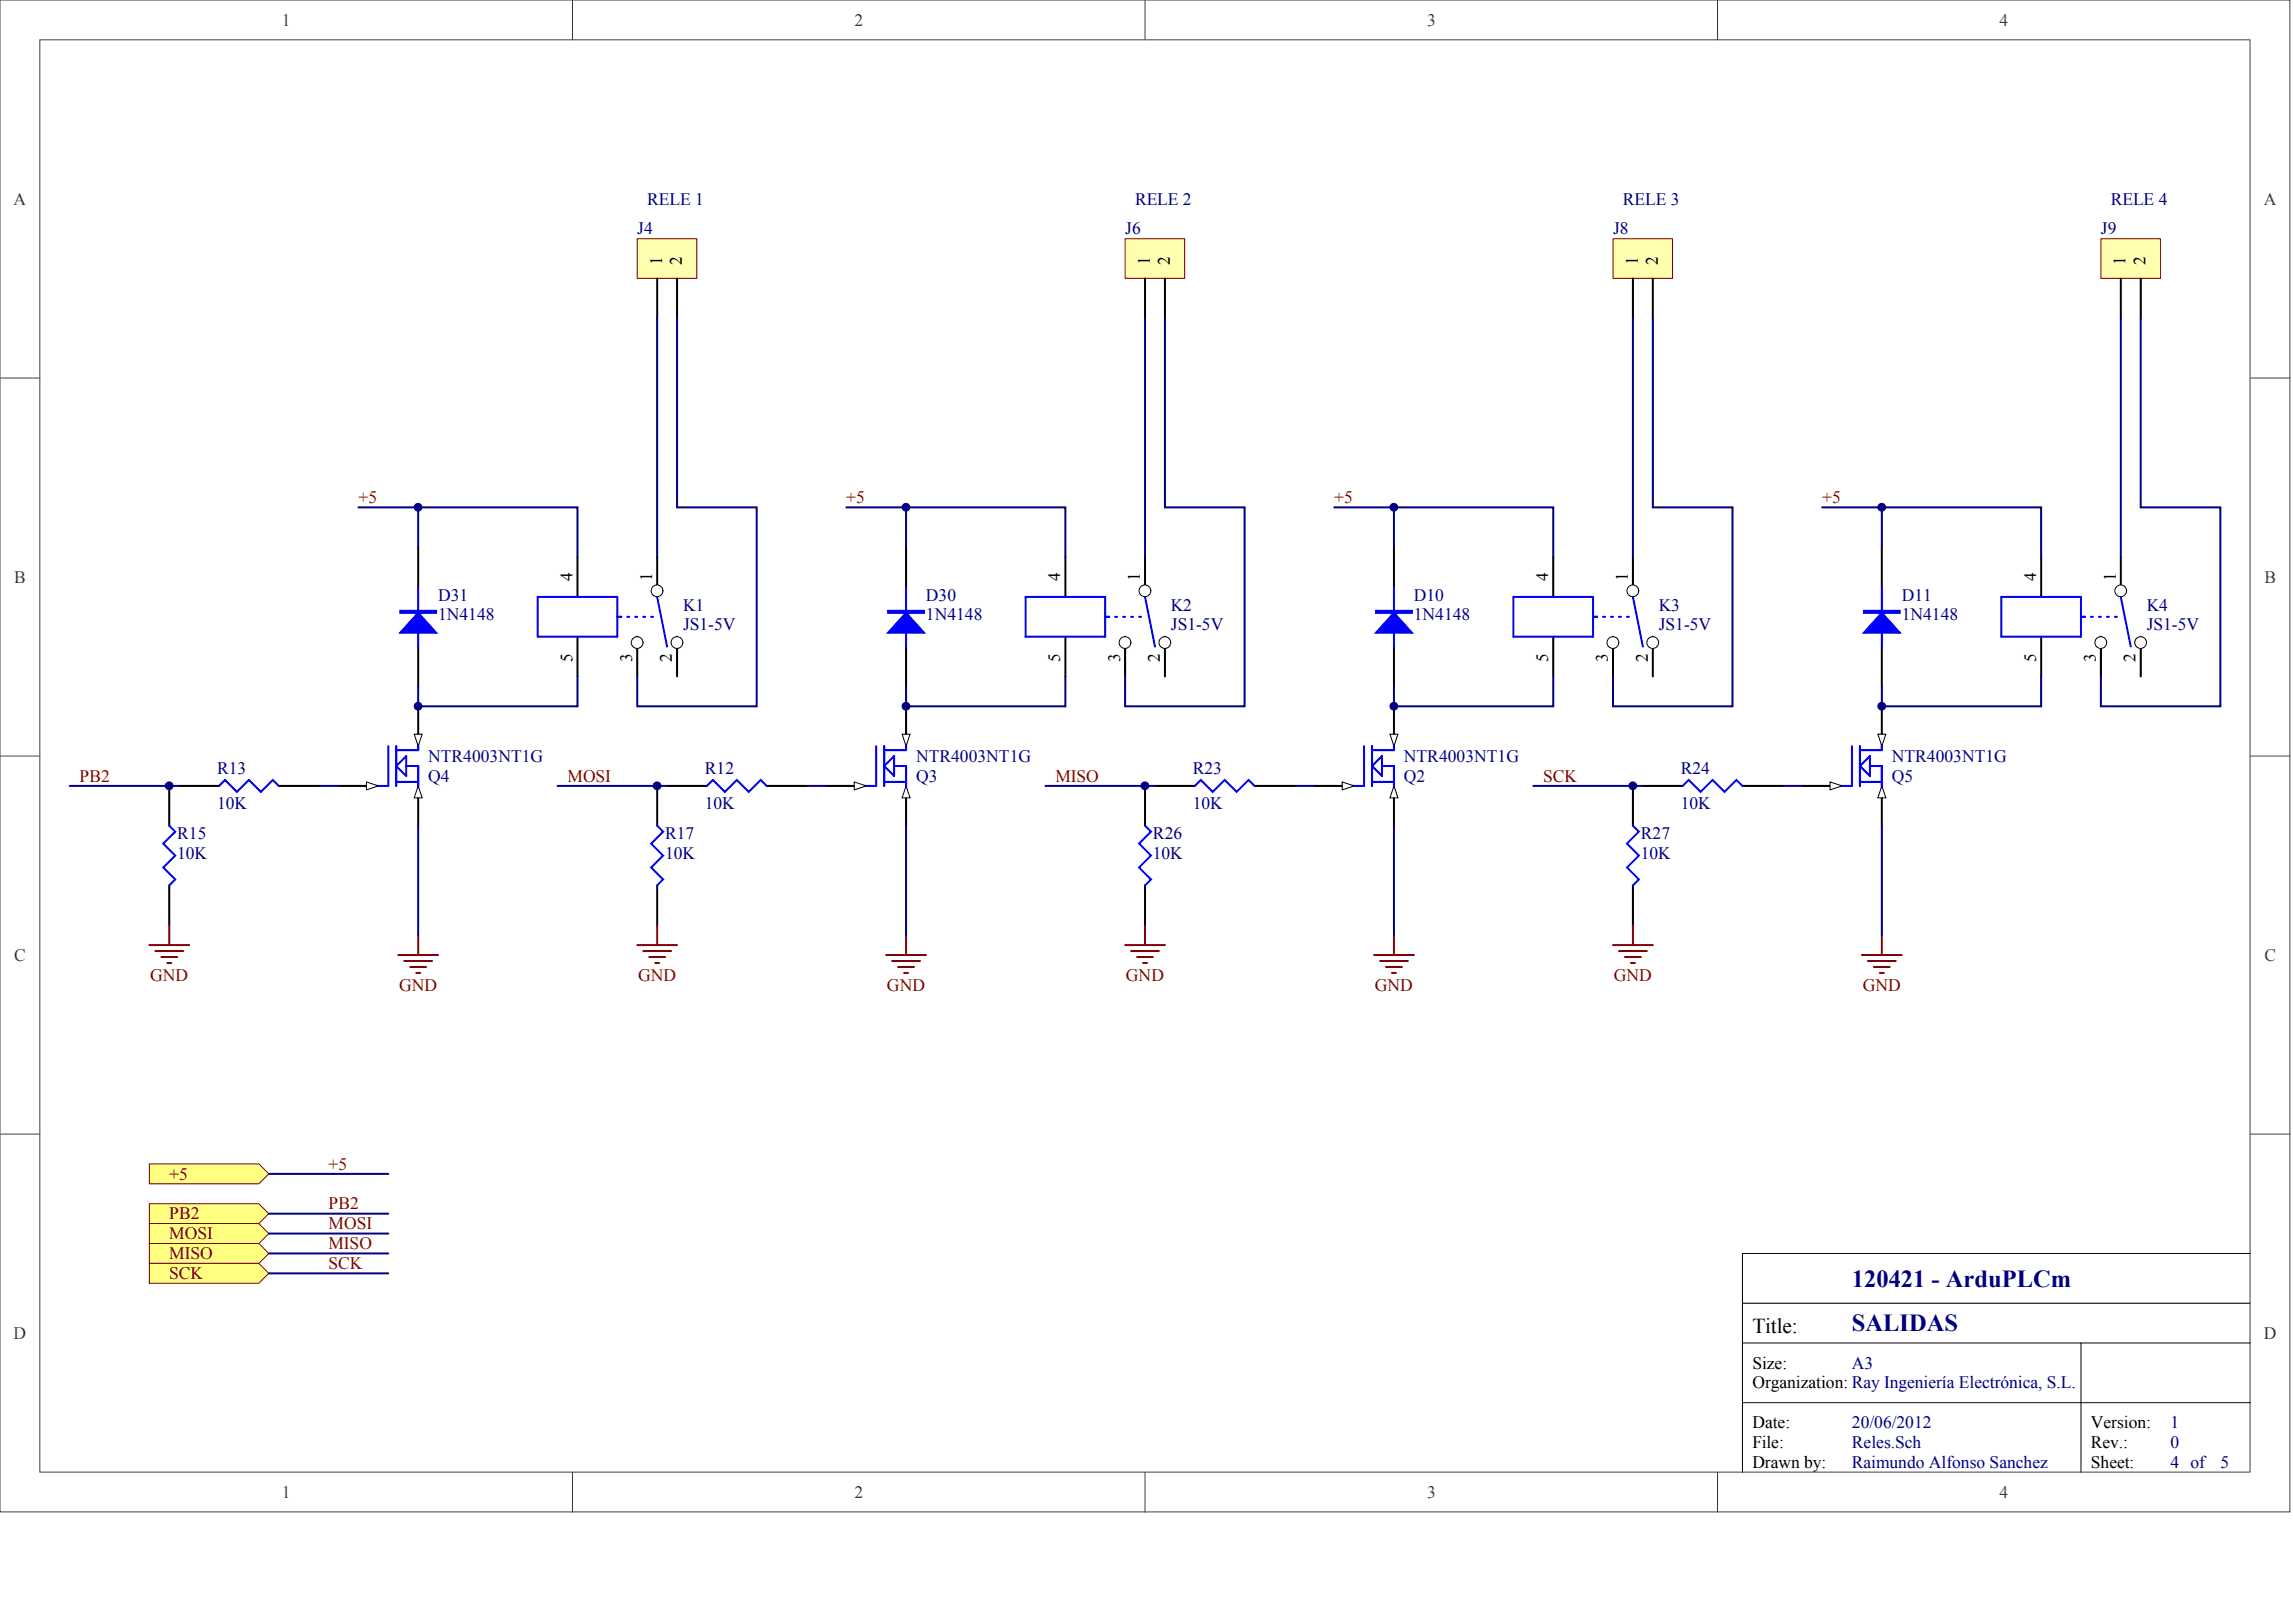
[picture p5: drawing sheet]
<svg xmlns="http://www.w3.org/2000/svg" width="840mm" height="594mm" viewBox="0 0 840 594" stroke-linecap="round" stroke-linejoin="round" font-family="sans-serif">
<defs><g id="words">
<g font-size="9" fill="#000080">
<text x="678.1" y="471.2">120421 - ArduPLCm</text>
<text x="678.1" y="487.2">SALIDAS</text>
</g>
<text font-size="7.8" x="641.7" y="487.7">Title:</text>
<g font-size="6.4" fill="#404040">
<text x="103.2" y="9.4">1</text>
<text x="312.9" y="9.4">2</text>
<text x="522.5" y="9.4">3</text>
<text x="732.2" y="9.4">4</text>
<text x="5" y="74.9">A</text>
<text x="828.9" y="74.9">A</text>
<text x="5.2" y="213.3">B</text>
<text x="829.1" y="213.3">B</text>
<text x="5.2" y="351.6">C</text>
<text x="829.1" y="351.6">C</text>
<text x="5" y="490">D</text>
<text x="828.9" y="490">D</text>
<text x="103.2" y="548.3">1</text>
<text x="312.9" y="548.3">2</text>
<text x="522.5" y="548.3">3</text>
<text x="732.2" y="548.3">4</text>
</g>
<g font-size="6.4" fill="#000080">
<text x="237" y="74.9">RELE 1</text>
<text x="415.6" y="74.9">RELE 2</text>
<text x="594.3" y="74.9">RELE 3</text>
<text x="772.9" y="74.9">RELE 4</text>
<text x="233.3" y="85.8">J4</text>
<text x="412" y="85.8">J6</text>
<text x="590.6" y="85.8">J8</text>
<text x="769.3" y="85.8">J9</text>
<text x="160.4" y="219.8">D31</text>
<text x="339.1" y="219.8">D30</text>
<text x="517.7" y="219.8">D10</text>
<text x="696.4" y="219.8">D11</text>
<text x="160.4" y="227.1">1N4148</text>
<text x="250.1" y="223.5">K1</text>
<text x="339.1" y="227.1">1N4148</text>
<text x="428.7" y="223.5">K2</text>
<text x="517.7" y="227.1">1N4148</text>
<text x="607.4" y="223.5">K3</text>
<text x="696.4" y="227.1">1N4148</text>
<text x="786" y="223.5">K4</text>
<text x="250.1" y="230.8">JS1-5V</text>
<text x="428.7" y="230.8">JS1-5V</text>
<text x="607.4" y="230.8">JS1-5V</text>
<text x="786" y="230.8">JS1-5V</text>
<text x="156.8" y="278.8">NTR4003NT1G</text>
<text x="335.4" y="278.8">NTR4003NT1G</text>
<text x="514.1" y="278.8">NTR4003NT1G</text>
<text x="692.7" y="278.8">NTR4003NT1G</text>
<text x="79.5" y="283.2">R13</text>
<text x="156.8" y="286.1">Q4</text>
<text x="258.1" y="283.2">R12</text>
<text x="335.4" y="286.1">Q3</text>
<text x="436.8" y="283.2">R23</text>
<text x="514.1" y="286.1">Q2</text>
<text x="615.4" y="283.2">R24</text>
<text x="692.7" y="286.1">Q5</text>
<text x="79.5" y="296.3">10K</text>
<text x="258.1" y="296.3">10K</text>
<text x="436.8" y="296.3">10K</text>
<text x="615.4" y="296.3">10K</text>
<text x="64.9" y="307.2">R15</text>
<text x="243.5" y="307.2">R17</text>
<text x="422.2" y="307.2">R26</text>
<text x="600.8" y="307.2">R27</text>
<text x="64.9" y="314.5">10K</text>
<text x="243.5" y="314.5">10K</text>
<text x="422.2" y="314.5">10K</text>
<text x="600.8" y="314.5">10K</text>
<text x="678.1" y="500.9">A3</text>
<text x="678.1" y="522.8">20/06/2012</text>
<text x="794.8" y="522.8">1</text>
<text x="678.1" y="530.1">Reles.Sch</text>
<text x="794.8" y="530.1">0</text>
<text x="678.1" y="537.3">Raimundo Alfonso Sanchez</text>
<text x="794.8" y="537.3">4 of</text>
<text x="813" y="537.3">5</text>
</g>
<g font-size="6.4" fill="#800000">
<text x="131.2" y="184.1">+5</text>
<text x="309.9" y="184.1">+5</text>
<text x="488.5" y="184.1">+5</text>
<text x="667.2" y="184.1">+5</text>
<text x="29.2" y="286.1">PB2</text>
<text x="207.8" y="286.1">MOSI</text>
<text x="386.5" y="286.1">MISO</text>
<text x="565.1" y="286.1">SCK</text>
<text x="55" y="358.9">GND</text>
<text x="233.6" y="358.9">GND</text>
<text x="412.3" y="358.9">GND</text>
<text x="590.9" y="358.9">GND</text>
<text x="146.1" y="362.6">GND</text>
<text x="324.8" y="362.6">GND</text>
<text x="503.4" y="362.6">GND</text>
<text x="682.1" y="362.6">GND</text>
<text x="62" y="431.8">+5</text>
<text x="120.3" y="428.1">+5</text>
<text x="120.3" y="442.7">PB2</text>
<text x="62" y="446.3">PB2</text>
<text x="120.3" y="450">MOSI</text>
<text x="62" y="453.6">MOSI</text>
<text x="62" y="460.9">MISO</text>
<text x="120.3" y="457.2">MISO</text>
<text x="120.3" y="464.5">SCK</text>
<text x="62" y="468.2">SCK</text>
</g>
<g font-size="6.4">
<text x="641.7" y="500.9">Size:</text>
<text x="641.7" y="508.2">Organization: Ray Ingeniería Electrónica, S.L.</text>
<text x="641.7" y="522.8">Date:</text>
<text x="765.6" y="522.8">Version:</text>
<text x="641.7" y="530.1">File:</text>
<text x="765.6" y="530.1">Rev.:</text>
<text x="641.7" y="537.3">Drawn by:</text>
<text x="765.6" y="537.3">Sheet:</text>
</g>
<g font-size="6.3">
<text x="242.4" y="96.9" transform="rotate(-90 242.4 96.9)">1</text>
<text x="249.7" y="96.9" transform="rotate(-90 249.7 96.9)">2</text>
<text x="421" y="96.9" transform="rotate(-90 421 96.9)">1</text>
<text x="428.3" y="96.9" transform="rotate(-90 428.3 96.9)">2</text>
<text x="599.7" y="96.9" transform="rotate(-90 599.7 96.9)">1</text>
<text x="607" y="96.9" transform="rotate(-90 607 96.9)">2</text>
<text x="778.3" y="96.9" transform="rotate(-90 778.3 96.9)">1</text>
<text x="785.6" y="96.9" transform="rotate(-90 785.6 96.9)">2</text>
<text x="209.6" y="212.7" transform="rotate(-90 209.6 212.7)">4</text>
<text x="238.8" y="212.7" transform="rotate(-90 238.8 212.7)">1</text>
<text x="388.2" y="212.7" transform="rotate(-90 388.2 212.7)">4</text>
<text x="417.4" y="212.7" transform="rotate(-90 417.4 212.7)">1</text>
<text x="566.9" y="212.7" transform="rotate(-90 566.9 212.7)">4</text>
<text x="596" y="212.7" transform="rotate(-90 596 212.7)">1</text>
<text x="745.5" y="212.7" transform="rotate(-90 745.5 212.7)">4</text>
<text x="774.7" y="212.7" transform="rotate(-90 774.7 212.7)">1</text>
<text x="209.6" y="242.2" transform="rotate(-90 209.6 242.2)">5</text>
<text x="231.5" y="242.2" transform="rotate(-90 231.5 242.2)">3</text>
<text x="246.1" y="242.2" transform="rotate(-90 246.1 242.2)">2</text>
<text x="388.2" y="242.2" transform="rotate(-90 388.2 242.2)">5</text>
<text x="410.1" y="242.2" transform="rotate(-90 410.1 242.2)">3</text>
<text x="424.7" y="242.2" transform="rotate(-90 424.7 242.2)">2</text>
<text x="566.9" y="242.2" transform="rotate(-90 566.9 242.2)">5</text>
<text x="588.8" y="242.2" transform="rotate(-90 588.8 242.2)">3</text>
<text x="603.3" y="242.2" transform="rotate(-90 603.3 242.2)">2</text>
<text x="745.5" y="242.2" transform="rotate(-90 745.5 242.2)">5</text>
<text x="767.4" y="242.2" transform="rotate(-90 767.4 242.2)">3</text>
<text x="782" y="242.2" transform="rotate(-90 782 242.2)">2</text>
</g>
</g></defs>
<g fill="#fff" stroke="#404040" stroke-width=".37">
<path d="M0 0h838.5v553.4h-838.5z"/>
<path d="M14.6 14.6h809.3v524.2h-809.3z"/>
</g>
<path d="M209.6 0v14.6M419.3 0v14.6M628.9 0v14.6M0 138.4h14.6M824 138.4h14.5M0 276.7h14.6M824 276.7h14.5M0 415.1h14.6M824 415.1h14.5M209.6 538.9v14.6M419.3 538.9v14.6M628.9 538.9v14.6" fill="none" stroke="#404040" stroke-width=".37"/>
<path d="M824 477h-186v61.9M638 491.6h186M638 513.4h186M762 513.4v25.5" fill="none" stroke="#000" stroke-width=".37"/>
<path d="M233.3 87.4h21.8v14.5h-21.8z" fill="#ffffb0" stroke="#800000" stroke-width=".37"/>
<path d="M240.6 102v14.5M247.9 102v14.5M124 287.7h14.5" fill="none" stroke="#000" stroke-width=".73"/>
<path d="M134.2 286.2l4.3 1.5-4.3 1.4z" fill="#fff" stroke="#000" stroke-width=".37"/>
<path d="M153.1 258.5v14.6" fill="none" stroke="#000" stroke-width=".73"/>
<path d="M151.7 268.7h2.9l-1.5 4.4z" fill="#fff" stroke="#000" stroke-width=".37"/>
<path d="M153.1 287.7v14.5" fill="none" stroke="#000" stroke-width=".73"/>
<path d="M153.1 287.7l1.5 4.3h-2.9z" fill="#fff" stroke="#000" stroke-width=".37"/>
<path d="M153.1 214.8v21.9M142.2 273.1v14.6h-3.7M145.1 273.1v14.6M153.1 273.1v1.5h-8M145.1 286.2h8M145.1 280.4l3.6-3.7v7.3zM148.7 280.4h4.4v7.3" fill="none" stroke="#00f" stroke-width=".73"/>
<path d="M153.1 200.3v14.5M153.1 236.7v14.6" fill="none" stroke="#000" stroke-width=".73"/>
<g fill="#00f" stroke="#00f" stroke-width=".73">
<path d="M153.1 224.3l6.6 7.3h-13.1z"/>
<path d="M146.6 223.6h13.1v.7h-13.1z" fill-rule="evenodd"/>
</g>
<g fill="#ffff80" stroke="#800000" stroke-width=".37">
<path d="M54.7 440.6h40.1l3.6 3.6-3.6 3.7h-40.1z" fill-rule="evenodd"/>
<path d="M54.7 426h40.1l3.6 3.7-3.6 3.6h-40.1z" fill-rule="evenodd"/>
</g>
<path d="M116.7 287.7h7.3M98.4 429.7h43.8" fill="none" stroke="#000080" stroke-width=".73"/>
<path d="M240.6 203.9v14.6M62 287.7v14.5M65.6 287.7h14.6M102.1 287.7h14.6M62 324.1v14.6" fill="none" stroke="#000" stroke-width=".73"/>
<path d="M80.2 287.7l2.2-2.2 4.4 4.4 4.3-4.4 4.4 4.4 4.4-4.4 2.2 2.2M62 302.2l2.2 2.2-4.4 4.4 4.4 4.4-4.4 4.3 4.4 4.4-2.2 2.2" fill="none" stroke="#00f" stroke-width=".73"/>
<circle cx="240.6" cy="216.3" r="2.15" fill="#fff" stroke="#000" stroke-width=".37"/>
<path d="M247.9 233.1v14.5" fill="none" stroke="#000" stroke-width=".73"/>
<circle cx="247.9" cy="235.2" r="2.15" fill="#fff" stroke="#000" stroke-width=".37"/>
<path d="M233.3 233.1v14.5" fill="none" stroke="#000" stroke-width=".73"/>
<circle cx="233.3" cy="235.2" r="2.15" fill="#fff" stroke="#000" stroke-width=".37"/>
<path d="M211.5 203.9v14.6M211.5 233.1v14.5M302.6 287.7h14.6" fill="none" stroke="#000" stroke-width=".73"/>
<path d="M196.9 218.5h29.1v14.6h-29.1zM240.6 218.5l3.7 18.2M226 225.8h1.5M229.7 225.8h.7M232.6 225.8h.7M235.5 225.8h.7M238.4 225.8h.8" fill="none" stroke="#00f" stroke-width=".73"/>
<path d="M131.2 185.7h21.9M153.1 200.3v-14.6h58.4v18.2M211.5 247.6v10.9h-58.4v-7.2M25.5 287.7h40.1M153.1 302.2v40.1M98.4 444.2h43.8" fill="none" stroke="#000080" stroke-width=".73"/>
<path d="M62 338.7v7.2M54.7 345.9h14.6M56.9 348.1h10.2M59.1 350.3h5.8M61.2 352.5h1.5M145.8 349.6h14.6M148 351.8h10.2M150.2 353.9h5.8M152.4 356.1h1.5M153.1 342.3v7.3" fill="none" stroke="#800000" stroke-width=".73"/>
<path d="M312.8 286.2l4.4 1.5-4.4 1.4z" fill="#fff" stroke="#000" stroke-width=".37"/>
<path d="M331.8 258.5v14.6" fill="none" stroke="#000" stroke-width=".73"/>
<path d="M330.3 268.7h2.9l-1.4 4.4z" fill="#fff" stroke="#000" stroke-width=".37"/>
<path d="M331.8 287.7v14.5" fill="none" stroke="#000" stroke-width=".73"/>
<path d="M331.8 287.7l1.4 4.3h-2.9z" fill="#fff" stroke="#000" stroke-width=".37"/>
<path d="M331.8 214.8v21.9M320.8 273.1v14.6h-3.6M323.7 273.1v14.6M331.8 273.1v1.5h-8.1M258.9 287.7l2.1-2.2 4.4 4.4 4.4-4.4 4.4 4.4 4.3-4.4 2.2 2.2M323.7 286.2h8.1M323.7 280.4l3.7-3.7v7.3zM327.4 280.4h4.4v7.3M240.6 302.2l2.2 2.2-4.4 4.4 4.4 4.4-4.4 4.3 4.4 4.4-2.2 2.2" fill="none" stroke="#00f" stroke-width=".73"/>
<path d="M331.8 200.3v14.5M419.3 203.9v14.6M331.8 236.7v14.6M240.6 287.7v14.5M244.3 287.7h14.6M280.7 287.7h14.6M240.6 324.1v14.6" fill="none" stroke="#000" stroke-width=".73"/>
<g fill="#00f" stroke="#00f" stroke-width=".73">
<path d="M331.8 224.3l6.5 7.3h-13.1z"/>
<path d="M325.2 223.6h13.1v.7h-13.1z" fill-rule="evenodd"/>
</g>
<path d="M295.3 287.7h7.3" fill="none" stroke="#000080" stroke-width=".73"/>
<circle cx="419.2" cy="216.3" r="2.15" fill="#fff" stroke="#000" stroke-width=".37"/>
<path d="M426.6 233.1v14.5" fill="none" stroke="#000" stroke-width=".73"/>
<circle cx="426.5" cy="235.2" r="2.15" fill="#fff" stroke="#000" stroke-width=".37"/>
<path d="M412 233.1v14.5" fill="none" stroke="#000" stroke-width=".73"/>
<circle cx="411.9" cy="235.2" r="2.15" fill="#fff" stroke="#000" stroke-width=".37"/>
<path d="M390.1 203.9v14.6M390.1 233.1v14.5M481.2 287.7h14.6" fill="none" stroke="#000" stroke-width=".73"/>
<path d="M375.5 218.5h29.2v14.6h-29.2zM419.3 218.5l3.6 18.2M404.7 225.8h1.4M408.3 225.8h.8M411.2 225.8h.8M414.2 225.8h.7M417.1 225.8h.7" fill="none" stroke="#00f" stroke-width=".73"/>
<path d="M309.9 185.7h21.9M331.8 200.3v-14.6h58.3v18.2M390.1 247.6v10.9h-58.3v-7.2M204.2 287.7h40.1M331.8 302.2v40.1" fill="none" stroke="#000080" stroke-width=".73"/>
<path d="M240.6 338.7v7.2M233.3 345.9h14.6M235.5 348.1h10.2M237.7 350.3h5.8M239.9 352.5h1.5M324.5 349.6h14.6M326.7 351.8h10.2M328.9 353.9h5.8M331 356.1h1.5M331.8 342.3v7.3" fill="none" stroke="#800000" stroke-width=".73"/>
<path d="M491.5 286.2l4.3 1.5-4.3 1.4z" fill="#fff" stroke="#000" stroke-width=".37"/>
<path d="M510.4 258.5v14.6" fill="none" stroke="#000" stroke-width=".73"/>
<path d="M509 268.7h2.9l-1.5 4.4z" fill="#fff" stroke="#000" stroke-width=".37"/>
<path d="M510.4 287.7v14.5" fill="none" stroke="#000" stroke-width=".73"/>
<path d="M510.4 287.7l1.5 4.3h-2.9z" fill="#fff" stroke="#000" stroke-width=".37"/>
<path d="M510.4 214.8v21.9M499.5 273.1v14.6h-3.7M502.4 273.1v14.6M510.4 273.1v1.5h-8M437.5 287.7l2.2-2.2 4.4 4.4 4.3-4.4 4.4 4.4 4.4-4.4 2.2 2.2M502.4 286.2h8M502.4 280.4l3.6-3.7v7.3zM506 280.4h4.4v7.3M419.3 302.2l2.2 2.2-4.4 4.4 4.4 4.4-4.4 4.3 4.4 4.4-2.2 2.2" fill="none" stroke="#00f" stroke-width=".73"/>
<path d="M510.4 200.3v14.5M597.9 203.9v14.6M510.4 236.7v14.6M419.3 287.7v14.5M422.9 287.7h14.6M459.4 287.7h14.6M419.3 324.1v14.6" fill="none" stroke="#000" stroke-width=".73"/>
<g fill="#00f" stroke="#00f" stroke-width=".73">
<path d="M510.4 224.3l6.6 7.3h-13.1z"/>
<path d="M503.9 223.6h13.1v.7h-13.1z" fill-rule="evenodd"/>
</g>
<path d="M474 287.7h7.2" fill="none" stroke="#000080" stroke-width=".73"/>
<circle cx="597.9" cy="216.3" r="2.15" fill="#fff" stroke="#000" stroke-width=".37"/>
<path d="M605.2 233.1v14.5" fill="none" stroke="#000" stroke-width=".73"/>
<circle cx="605.2" cy="235.2" r="2.15" fill="#fff" stroke="#000" stroke-width=".37"/>
<path d="M590.6 233.1v14.5" fill="none" stroke="#000" stroke-width=".73"/>
<circle cx="590.6" cy="235.2" r="2.15" fill="#fff" stroke="#000" stroke-width=".37"/>
<path d="M568.7 203.9v14.6M568.7 233.1v14.5M659.9 287.7h14.6" fill="none" stroke="#000" stroke-width=".73"/>
<path d="M554.2 218.5h29.1v14.6h-29.1zM597.9 218.5l3.7 18.2M583.3 225.8h1.5M587 225.8h.7M589.9 225.8h.7M592.8 225.8h.7M595.7 225.8h.8" fill="none" stroke="#00f" stroke-width=".73"/>
<path d="M488.5 185.7h21.9M510.4 200.3v-14.6h58.3v18.2M568.7 247.6v10.9h-58.3v-7.2M382.8 287.7h40.1M510.4 302.2v40.1" fill="none" stroke="#000080" stroke-width=".73"/>
<path d="M419.3 338.7v7.2M412 345.9h14.6M414.2 348.1h10.2M416.4 350.3h5.8M418.5 352.5h1.5M503.1 349.6h14.6M505.3 351.8h10.2M507.5 353.9h5.8M509.7 356.1h1.4M510.4 342.3v7.3" fill="none" stroke="#800000" stroke-width=".73"/>
<path d="M670.1 286.2l4.4 1.5-4.4 1.4z" fill="#fff" stroke="#000" stroke-width=".37"/>
<path d="M689.1 258.5v14.6" fill="none" stroke="#000" stroke-width=".73"/>
<path d="M687.6 268.7h2.9l-1.4 4.4z" fill="#fff" stroke="#000" stroke-width=".37"/>
<path d="M689.1 287.7v14.5" fill="none" stroke="#000" stroke-width=".73"/>
<path d="M689.1 287.7l1.4 4.3h-2.9z" fill="#fff" stroke="#000" stroke-width=".37"/>
<path d="M689.1 214.8v21.9M678.1 273.1v14.6h-3.6M681 273.1v14.6M689.1 273.1v1.5h-8.1M616.1 287.7l2.2-2.2 4.4 4.4 4.4-4.4 4.4 4.4 4.3-4.4 2.2 2.2M681 286.2h8.1M681 280.4l3.7-3.7v7.3zM684.7 280.4h4.4v7.3M597.9 302.2l2.2 2.2-4.4 4.4 4.4 4.4-4.4 4.3 4.4 4.4-2.2 2.2" fill="none" stroke="#00f" stroke-width=".73"/>
<path d="M689.1 200.3v14.5M776.6 203.9v14.6M689.1 236.7v14.6M597.9 287.7v14.5M601.6 287.7h14.5M638 287.7h14.6M597.9 324.1v14.6" fill="none" stroke="#000" stroke-width=".73"/>
<g fill="#00f" stroke="#00f" stroke-width=".73">
<path d="M689.1 224.3l6.5 7.3h-13.1z"/>
<path d="M682.5 223.6h13.1v.7h-13.1z" fill-rule="evenodd"/>
</g>
<path d="M652.6 287.7h7.3" fill="none" stroke="#000080" stroke-width=".73"/>
<circle cx="776.5" cy="216.3" r="2.15" fill="#fff" stroke="#000" stroke-width=".37"/>
<path d="M783.9 233.1v14.5" fill="none" stroke="#000" stroke-width=".73"/>
<circle cx="783.8" cy="235.2" r="2.15" fill="#fff" stroke="#000" stroke-width=".37"/>
<path d="M769.3 233.1v14.5" fill="none" stroke="#000" stroke-width=".73"/>
<circle cx="769.2" cy="235.2" r="2.15" fill="#fff" stroke="#000" stroke-width=".37"/>
<path d="M747.4 203.9v14.6M747.4 233.1v14.5" fill="none" stroke="#000" stroke-width=".73"/>
<path d="M732.8 218.5h29.2v14.6h-29.2zM776.6 218.5l3.6 18.2M762 225.8h1.4M765.6 225.8h.8M768.5 225.8h.8M771.5 225.8h.7M774.4 225.8h.7" fill="none" stroke="#00f" stroke-width=".73"/>
<path d="M240.6 116.5v87.4M247.9 116.5v69.2h29.2v72.8h-43.8v-10.9M667.2 185.7h21.9M689.1 200.3v-14.6h58.3v18.2M747.4 247.6v10.9h-58.3v-7.2M561.5 287.7h40.1M689.1 302.2v40.1" fill="none" stroke="#000080" stroke-width=".73"/>
<path d="M597.9 338.7v7.2M590.6 345.9h14.6M592.8 348.1h10.2M595 350.3h5.8M597.2 352.5h1.4M681.8 349.6h14.6M684 351.8h10.2M686.1 353.9h5.9M688.3 356.1h1.5M689.1 342.3v7.3" fill="none" stroke="#800000" stroke-width=".73"/>
<path d="M412 87.4h21.8v14.5h-21.8z" fill="#ffffb0" stroke="#800000" stroke-width=".37"/>
<path d="M419.3 102v14.5M426.6 102v14.5" fill="none" stroke="#000" stroke-width=".73"/>
<path d="M419.3 116.5v87.4M426.6 116.5v69.2h29.1v72.8h-43.7v-10.9" fill="none" stroke="#000080" stroke-width=".73"/>
<path d="M590.6 87.4h21.8v14.5h-21.8z" fill="#ffffb0" stroke="#800000" stroke-width=".37"/>
<path d="M597.9 102v14.5M605.2 102v14.5" fill="none" stroke="#000" stroke-width=".73"/>
<path d="M597.9 116.5v87.4M605.2 116.5v69.2h29.2v72.8h-43.8v-10.9" fill="none" stroke="#000080" stroke-width=".73"/>
<path d="M769.3 87.4h21.8v14.5h-21.8z" fill="#ffffb0" stroke="#800000" stroke-width=".37"/>
<path d="M776.6 102v14.5M783.9 102v14.5" fill="none" stroke="#000" stroke-width=".73"/>
<path d="M776.6 116.5v87.4M783.9 116.5v69.2h29.1v72.8h-43.7v-10.9" fill="none" stroke="#000080" stroke-width=".73"/>
<path d="M54.7 447.9h40.1l3.6 3.6-3.6 3.7h-40.1z" fill-rule="evenodd" fill="#ffff80" stroke="#800000" stroke-width=".37"/>
<path d="M98.4 451.5h43.8" fill="none" stroke="#000080" stroke-width=".73"/>
<path d="M54.7 455.2h40.1l3.6 3.6-3.6 3.7h-40.1z" fill-rule="evenodd" fill="#ffff80" stroke="#800000" stroke-width=".37"/>
<path d="M98.4 458.8h43.8" fill="none" stroke="#000080" stroke-width=".73"/>
<path d="M54.7 462.5h40.1l3.6 3.6-3.6 3.6h-40.1z" fill-rule="evenodd" fill="#ffff80" stroke="#800000" stroke-width=".37"/>
<path d="M98.4 466.1h43.8" fill="none" stroke="#000080" stroke-width=".73"/>
<path d="M824 458.8h-186v18.2M762 491.6v21.8" fill="none" stroke="#000" stroke-width=".37"/>
<g fill="#000080" stroke="#000080" stroke-width=".37">
<circle cx="61.9" cy="287.6" r="1.42"/>
<circle cx="153.1" cy="258.5" r="1.42"/>
<circle cx="153.1" cy="185.7" r="1.42"/>
<circle cx="240.6" cy="287.6" r="1.42"/>
<circle cx="331.7" cy="258.5" r="1.42"/>
<circle cx="331.7" cy="185.7" r="1.42"/>
<circle cx="419.2" cy="287.6" r="1.42"/>
<circle cx="510.4" cy="258.5" r="1.42"/>
<circle cx="510.4" cy="185.7" r="1.42"/>
<circle cx="597.9" cy="287.6" r="1.42"/>
<circle cx="689" cy="258.5" r="1.42"/>
<circle cx="689" cy="185.7" r="1.42"/>
</g>
<use href="#words"/>
</svg>
